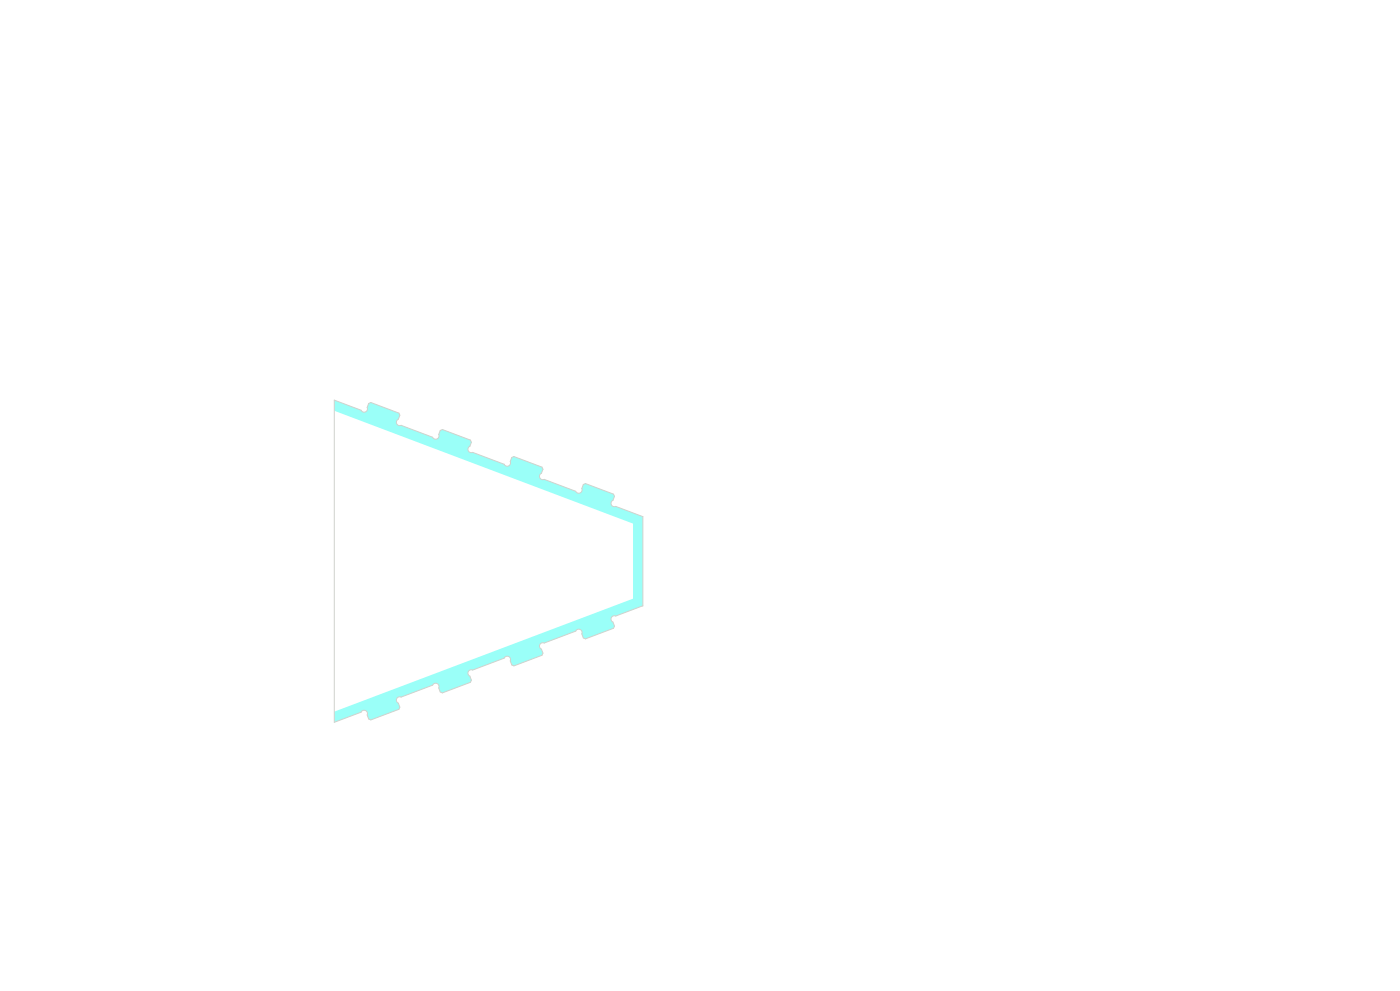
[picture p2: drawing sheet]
<svg xmlns="http://www.w3.org/2000/svg" width="420mm" height="297mm" viewBox="0 0 420 297" stroke-linecap="round" stroke-linejoin="round" font-family="sans-serif">
<path d="M100.3 120l8 2.9a1.04 1.04 0 0 0 1.3 .5 1.04 1.04 0 0 0 .6-1.3l.4-1.2 .7-.3 8.3 3.2 .3 .7-.4 1.2a1.02 1.02 0 0 0-.5 1.3 1.02 1.02 0 0 0 1.4 .5l9.4 3.6a1.02 1.02 0 0 0 1.4 .4 1.02 1.02 0 0 0 .4-1.3l.5-1.2 .6-.3 8.4 3.2 .3 .7-.5 1.2a1.02 1.02 0 0 0-.4 1.3 1.02 1.02 0 0 0 1.3 .5l9.5 3.6a1.02 1.02 0 0 0 1.3 .4 1.02 1.02 0 0 0 .5-1.3l.4-1.2 .7-.3 8.3 3.2 .4 .7-.5 1.2a1.02 1.02 0 0 0-.5 1.3 1.02 1.02 0 0 0 1.4 .5l9.4 3.6a1.02 1.02 0 0 0 1.4 .4 1.02 1.02 0 0 0 .5-1.3l.4-1.2 .7-.3 8.3 3.2 .3 .7-.4 1.2a1.02 1.02 0 0 0-.5 1.3 1.02 1.02 0 0 0 1.4 .5l8.1 3.1v26.6l-8.2 3.1a1.02 1.02 0 0 0-1.3 .6 1.02 1.02 0 0 0 .5 1.3l.4 1.2-.3 .6-8.3 3.2-.7-.3-.5-1.2a1.02 1.02 0 0 0-.5-1.4 1.02 1.02 0 0 0-1.3 .6l-9.5 3.5a1.02 1.02 0 0 0-1.3 .6 1.02 1.02 0 0 0 .5 1.3l.5 1.2-.3 .6-8.4 3.2-.7-.3-.4-1.2a1.02 1.02 0 0 0-.6-1.4 1.02 1.02 0 0 0-1.3 .6l-9.4 3.5a1.02 1.02 0 0 0-1.4 .6 1.02 1.02 0 0 0 .6 1.3l.4 1.2-.3 .6-8.3 3.1-.7-.2-.5-1.2a1.02 1.02 0 0 0-.5-1.4 1.02 1.02 0 0 0-1.4 .6l-9.4 3.5a1.02 1.02 0 0 0-1.3 .6 1.02 1.02 0 0 0 .5 1.3l.4 1.2-.3 .6-8.3 3.1-.7-.3-.4-1.2a1.02 1.02 0 0 0-.6-1.3 1.02 1.02 0 0 0-1.3 .6l-8 2.8 .1-3 89.5-33.9v-22.5l-89.5-33.8z" fill="#9afff8"/>
<path d="M100.3 119.9l8.1 3.1a1 1 0 0 0 1.3 .4 1 1 0 0 0 .4-1.3l.5-1.2 .6-.3 8.5 3.2 .3 .6-.6 1.3a1 1 0 0 0-.4 1.3 1 1 0 0 0 1.3 .5l9.5 3.6a1 1 0 0 0 1.3 .4 1 1 0 0 0 .5-1.3l.5-1.2 .6-.3 8.4 3.2 .3 .6-.5 1.3a1 1 0 0 0-.4 1.3 1 1 0 0 0 1.3 .5l9.5 3.6a1 1 0 0 0 1.3 .4 1 1 0 0 0 .5-1.3l.4-1.2 .7-.3 8.4 3.2 .3 .6-.6 1.3a1 1 0 0 0-.4 1.3 1 1 0 0 0 1.4 .5l9.5 3.6a1 1 0 0 0 1.3 .4 1 1 0 0 0 .4-1.3l.5-1.2 .6-.3 8.5 3.2 .2 .6-.5 1.3a1 1 0 0 0-.4 1.3 1 1 0 0 0 1.3 .5l8.2 3v26.8l-8.3 3a1 1 0 0 0-1.2 .6 1 1 0 0 0 .5 1.2l.4 1.3-.2 .6-8.5 3.2-.6-.3-.4-1.3a1 1 0 0 0-.6-1.3 1 1 0 0 0-1.3 .6l-9.5 3.5a1 1 0 0 0-1.3 .6 1 1 0 0 0 .5 1.2l.5 1.2-.3 .7-8.4 3.2-.7-.3-.4-1.3a1 1 0 0 0-.6-1.3 1 1 0 0 0-1.3 .6l-9.5 3.5a1 1 0 0 0-1.3 .6 1 1 0 0 0 .6 1.2l.4 1.2-.3 .7-8.4 3.2-.6-.3-.5-1.3a1 1 0 0 0-.5-1.3 1 1 0 0 0-1.3 .5l-9.6 3.6a1 1 0 0 0-1.2 .6 1 1 0 0 0 .5 1.2l.5 1.2-.3 .7-8.5 3.2-.6-.3-.4-1.3a1 1 0 0 0-.6-1.3 1 1 0 0 0-1.3 .5l-8 3.1z" fill="none" stroke="#d0d2cd" stroke-width=".3"/>
</svg>
